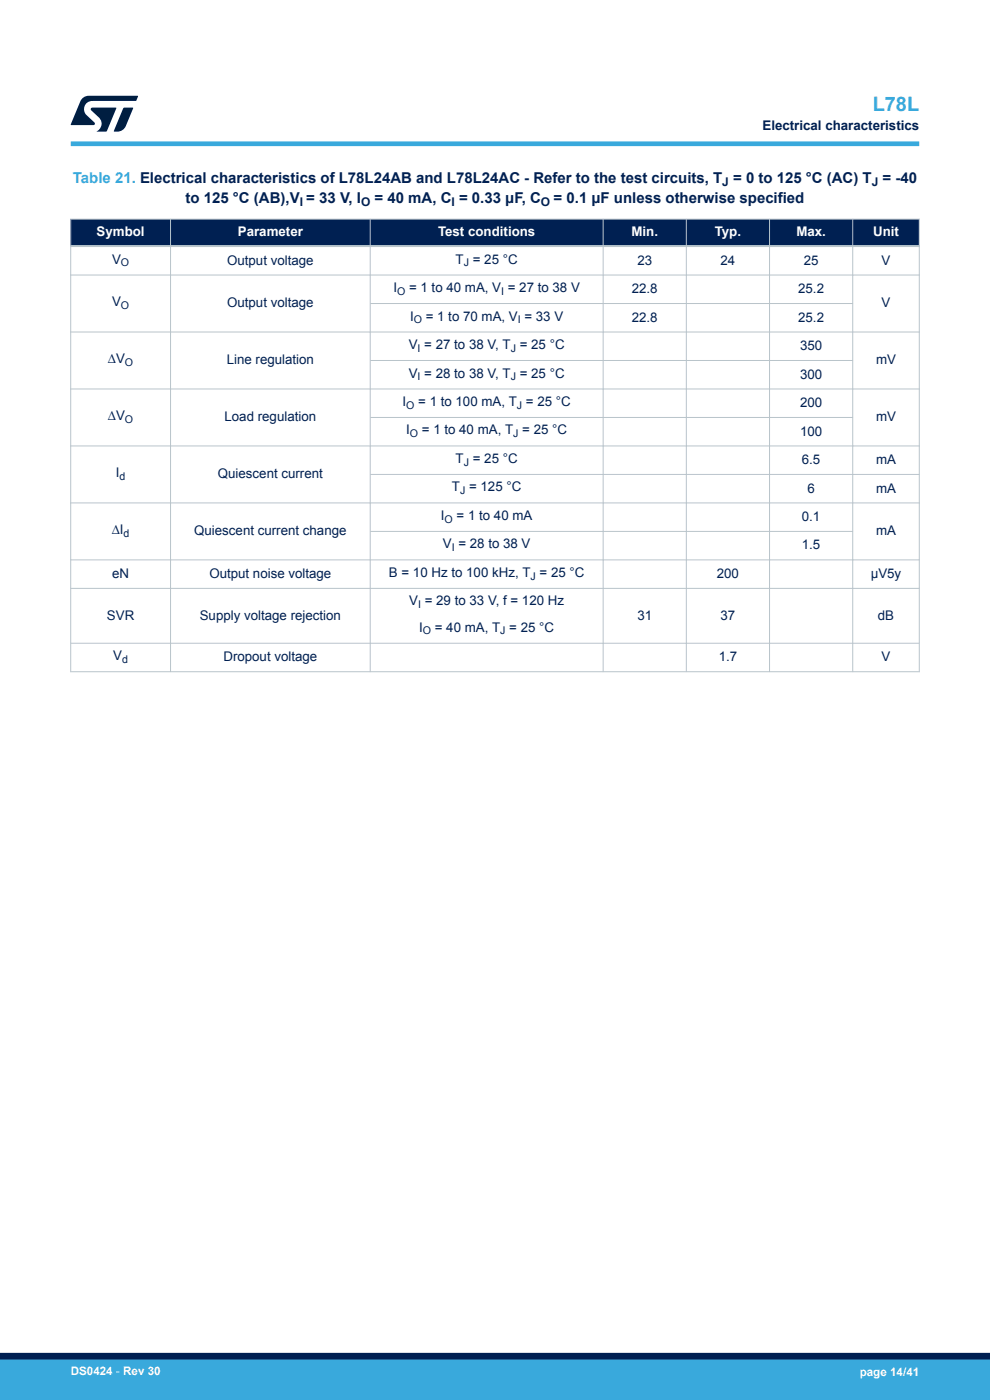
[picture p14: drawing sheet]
<svg xmlns="http://www.w3.org/2000/svg" width="210mm" height="297mm" viewBox="0 0 210 297" stroke-linecap="round" stroke-linejoin="round" font-family="sans-serif">
<defs><g id="words">
<text font-size="4.2" fill="#39a9dc" x="185.1" y="23.5">L78L</text>
<text font-size="3.2" fill="#39a9dc" x="15.5" y="38.8">Table 21. Electrical characteristics of L78L24AB and L78L24AC - Refer to the test circuits, T</text>
<g font-size="3.2" fill="#002052">
<text x="155.5" y="38.8">= 0 to 125 °C (AC) T</text>
<text x="187.2" y="38.8">= -40</text>
<text x="39.4" y="43.1">to 125 °C (AB),V = 33 V, I</text>
<text x="79.5" y="43.1">= 40 mA, C = 0.33 μF, C</text>
<text x="117.4" y="43.1">= 0.1 μF unless otherwise specified</text>
</g>
<g font-size="2.8" fill="#002052">
<text x="161.7" y="27.5">Electrical characteristics</text>
<text x="23.8" y="55.9">V</text>
<text x="48.2" y="56.1">Output voltage</text>
<text x="96.7" y="55.9">T = 25 °C</text>
<text x="135.2" y="56.1">23</text>
<text x="152.8" y="56.1">24</text>
<text x="170.5" y="56.1">25</text>
<text x="187" y="56.1">V</text>
<text x="23.8" y="65">V</text>
<text x="48.2" y="65.2">Output voltage</text>
<text x="83.5" y="62">I</text>
<text x="86.8" y="62">= 1 to 40 mA, V = 27 to 38 V</text>
<text x="134" y="62.2">22.8</text>
<text x="169.3" y="62.2">25.2</text>
<text x="187" y="65.2">V</text>
<text x="87" y="68">I</text>
<text x="90.3" y="68">= 1 to 70 mA, V = 33 V</text>
<text x="134" y="68.2">22.8</text>
<text x="169.3" y="68.2">25.2</text>
<text x="22.9" y="77.1">∆V</text>
<text x="48.1" y="77.3">Line regulation</text>
<text x="86.7" y="74">V = 27 to 38 V, T = 25 °C</text>
<text x="169.7" y="74.3">350</text>
<text x="185.8" y="77.3">mV</text>
<text x="86.7" y="80.1">V = 28 to 38 V, T = 25 °C</text>
<text x="169.7" y="80.3">300</text>
<text x="22.9" y="89.2">∆V</text>
<text x="47.6" y="89.4">Load regulation</text>
<text x="85.4" y="86.1">I</text>
<text x="88.7" y="86.1">= 1 to 100 mA, T = 25 °C</text>
<text x="169.7" y="86.4">200</text>
<text x="185.8" y="89.4">mV</text>
<text x="86.2" y="92.2">I</text>
<text x="89.5" y="92.2">= 1 to 40 mA, T = 25 °C</text>
<text x="169.7" y="92.4">100</text>
<text x="24.6" y="101.2">I</text>
<text x="46.2" y="101.5">Quiescent current</text>
<text x="96.7" y="98.2">T = 25 °C</text>
<text x="170.1" y="98.4">6.5</text>
<text x="185.8" y="98.4">mA</text>
<text x="95.9" y="104.3">T = 125 °C</text>
<text x="171.3" y="104.5">6</text>
<text x="185.8" y="104.5">mA</text>
<text x="23.7" y="113.3">∆I</text>
<text x="41.2" y="113.5">Quiescent current change</text>
<text x="93.5" y="110.3">I</text>
<text x="96.9" y="110.3">= 1 to 40 mA</text>
<text x="170.1" y="110.5">0.1</text>
<text x="185.8" y="113.5">mA</text>
<text x="93.9" y="116.3">V = 28 to 38 V</text>
<text x="170.1" y="116.6">1.5</text>
<text x="23.8" y="122.6">eN</text>
<text x="44.4" y="122.6">Output noise voltage</text>
<text x="82.5" y="122.4">B = 10 Hz to 100 kHz, T = 25 °C</text>
<text x="152.1" y="122.6">200</text>
<text x="184.7" y="122.6">µV5y</text>
<text x="22.7" y="131.5">SVR</text>
<text x="42.4" y="131.5">Supply voltage rejection</text>
<text x="86.8" y="128.4">V = 29 to 33 V, f = 120 Hz</text>
<text x="135.2" y="131.5">31</text>
<text x="152.8" y="131.5">37</text>
<text x="186.2" y="131.5">dB</text>
<text x="88.9" y="134">I</text>
<text x="92.2" y="134">= 40 mA, T = 25 °C</text>
<text x="24" y="140.1">V</text>
<text x="47.4" y="140.3">Dropout voltage</text>
<text x="152.5" y="140.3">1.7</text>
<text x="187" y="140.3">V</text>
</g>
<g font-size="2.8" fill="#fff">
<text x="20.5" y="50.1">Symbol</text>
<text x="50.5" y="50.1">Parameter</text>
<text x="92.9" y="50.1">Test conditions</text>
<text x="133.9" y="50.1">Min.</text>
<text x="151.6" y="50.1">Typ.</text>
<text x="168.9" y="50.1">Max.</text>
<text x="185.2" y="50.1">Unit</text>
</g>
<g font-size="2.5" fill="#002052">
<text x="153.2" y="39.5">J</text>
<text x="184.9" y="39.5">J</text>
<text x="63.6" y="43.7">I</text>
<text x="76.6" y="43.7">O</text>
<text x="95.8" y="43.7">I</text>
<text x="114.8" y="43.7">O</text>
</g>
<g font-size="2.5" fill="#fff">
<text x="15" y="291.6">DS0424 - Rev 30</text>
<text x="182.4" y="291.9">page 14/41</text>
</g>
<g font-size="2.3" fill="#002052">
<text x="25.7" y="56.5">O</text>
<text x="98.4" y="56.5">J</text>
<text x="25.7" y="65.5">O</text>
<text x="84.2" y="62.5">O</text>
<text x="106.3" y="62.5">I</text>
<text x="87.8" y="68.6">O</text>
<text x="109.8" y="68.6">I</text>
<text x="26.5" y="77.6">O</text>
<text x="88.6" y="74.6">I</text>
<text x="108.3" y="74.6">J</text>
<text x="88.6" y="80.7">I</text>
<text x="108.3" y="80.7">J</text>
<text x="26.5" y="89.7">O</text>
<text x="86.2" y="86.7">O</text>
<text x="109.7" y="86.7">J</text>
<text x="87" y="92.7">O</text>
<text x="108.9" y="92.7">J</text>
<text x="25.4" y="101.8">d</text>
<text x="98.4" y="98.8">J</text>
<text x="97.6" y="104.8">J</text>
<text x="26.2" y="113.9">d</text>
<text x="94.3" y="110.9">O</text>
<text x="95.8" y="116.9">I</text>
<text x="112.5" y="123">J</text>
<text x="88.7" y="129">I</text>
<text x="89.7" y="134.6">O</text>
<text x="106.1" y="134.6">J</text>
<text x="25.9" y="140.6">d</text>
</g>
</g></defs>
<g fill="#002052">
<path d="M15 46.5h180v5.7h-180z" fill-rule="evenodd"/>
<path d="M15 46.5h180v5.7h-180z" fill-rule="evenodd"/>
</g>
<g fill="none" stroke="#b9c4ca" stroke-width=".21">
<path d="M14.9 46.5h180.2M14.9 58.3h180.2M15 46.4v96.2M36.2 46.4v96.2M78.5 46.4v96.2M127.9 46.4v96.2M145.6 46.4v96.2M163.2 46.4v96.2M180.9 46.4v96.2M195 46.4v96.2M14.9 70.4h180.2M78.5 64.4h102.5"/>
<path d="M78.5 76.5h102.5M14.9 82.5h180.2M14.9 94.6h180.2M78.5 88.6h102.5M14.9 106.7h180.2M14.9 118.8h180.2M78.5 100.6h116.6M78.5 112.7h102.5M14.9 124.8h180.2M14.9 136.5h180.2M14.9 142.5h180.2"/>
</g>
<path d="M14.9 52.2h180.2" fill="none" stroke="#b9c4ca" stroke-width=".42"/>
<path d="M15 30.5h180" fill="none" stroke="#39a9dc" stroke-width="1"/>
<g fill="#001e41">
<path d="M17.6 20.8l1.2-.5 10.5 .1-.5 1h-9.2a1.74 1.74 0 0 0-1.6 1 1.74 1.74 0 0 0 .3 2l1.7 1.6 .1 .2-.1 .3h-5l2.1-5z"/>
<path d="M26.2 22.9h2.1l-1.6 3.9a1.92 1.92 0 0 1-1.8 1.1h-.7l-.1-.1z"/>
<path d="M19.4 22.9l5.2-.1 .1 .1-2.1 5h-2.1a1.85 1.85 0 0 0 .5-2.9l-1.6-1.6-.2-.2z"/>
</g>
<g fill="#39a9dc">
<path d="M0 288.4h210v8.6h-210z" fill-rule="evenodd"/>
<path d="M-.1 288.4h210.2v4.4h-210.2z" fill-rule="evenodd"/>
</g>
<path d="M0 287.7h210" fill="none" stroke="#002052" stroke-width="1.4"/>
<use href="#words"/>
</svg>
